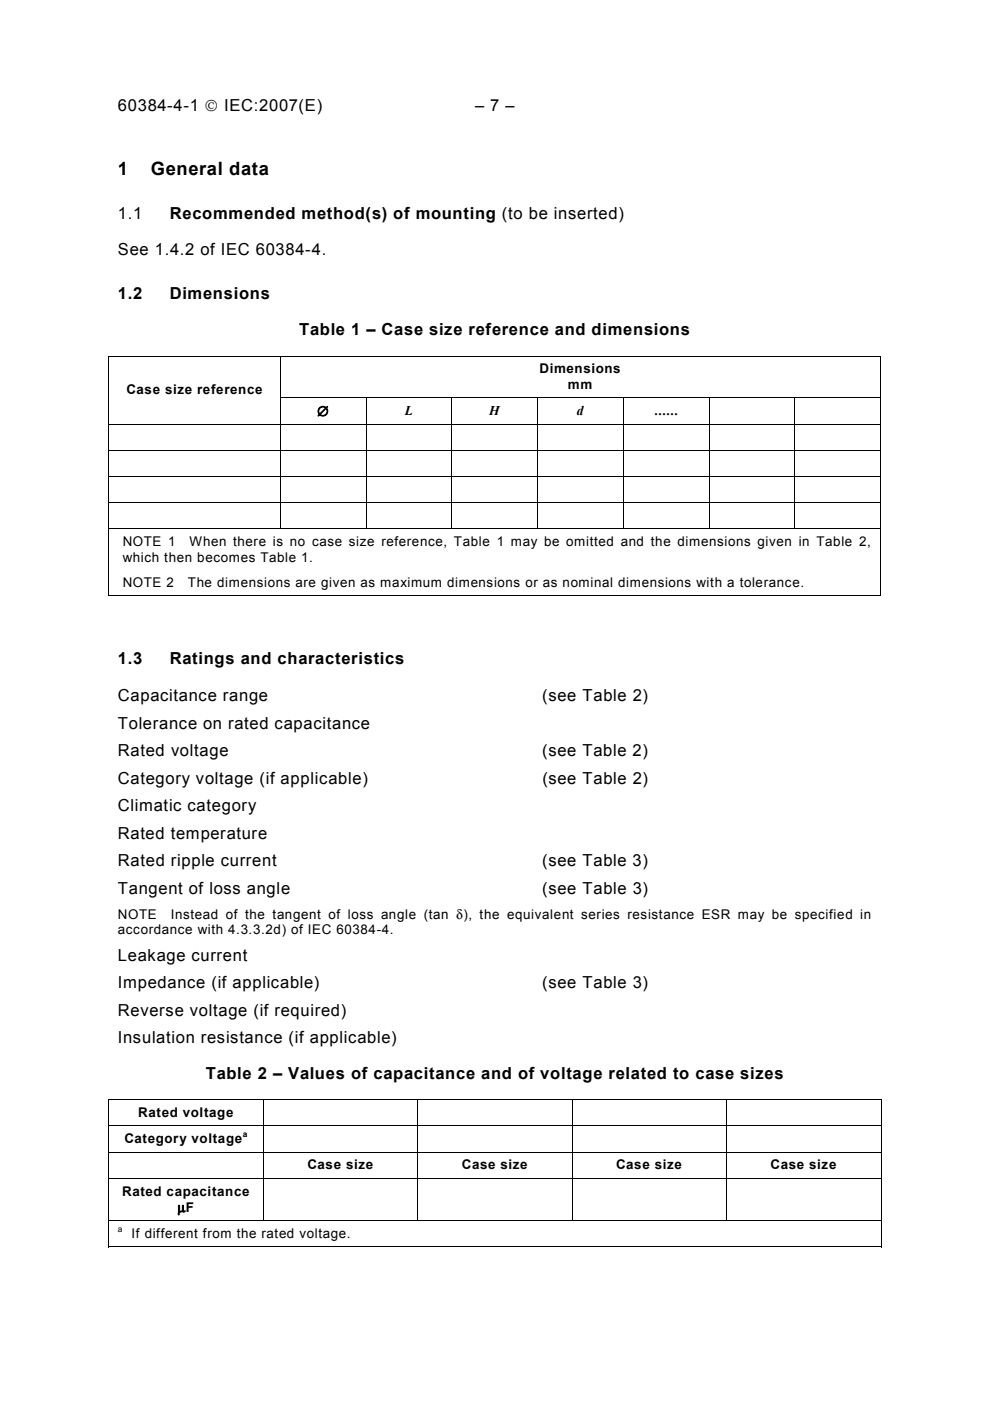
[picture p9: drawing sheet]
<svg xmlns="http://www.w3.org/2000/svg" width="210mm" height="297mm" viewBox="0 0 210 297" stroke-linecap="round" stroke-linejoin="round" font-family="sans-serif">
<defs><g id="words">
<g font-size="3.9">
<text x="25" y="37.1">1</text>
<text x="32" y="37.1">General data</text>
</g>
<g font-size="3.5">
<text x="25" y="23.5">60384-4-1 © IEC:2007(E)</text>
<text x="100.7" y="23.5">– 7 –</text>
<text x="25" y="46.5">1.1</text>
<text x="36" y="46.5">Recommended method(s) of mounting (to be inserted)</text>
<text x="25" y="54.1">See 1.4.2 of IEC 60384-4.</text>
<text x="25" y="63.5">1.2</text>
<text x="36" y="63.5">Dimensions</text>
<text x="63.5" y="71">Table 1 – Case size reference and dimensions</text>
<text x="25" y="140.8">1.3</text>
<text x="36" y="140.8">Ratings and characteristics</text>
<text x="25" y="148.7">Capacitance range</text>
<text x="115" y="148.7">(see Table 2)</text>
<text x="25" y="154.5">Tolerance on rated capacitance</text>
<text x="25" y="160.4">Rated voltage</text>
<text x="115" y="160.4">(see Table 2)</text>
<text x="25" y="166.2">Category voltage (if applicable)</text>
<text x="115" y="166.2">(see Table 2)</text>
<text x="25" y="172">Climatic category</text>
<text x="25" y="177.8">Rated temperature</text>
<text x="25" y="183.7">Rated ripple current</text>
<text x="115" y="183.7">(see Table 3)</text>
<text x="25" y="189.5">Tangent of loss angle</text>
<text x="115" y="189.5">(see Table 3)</text>
<text x="25" y="203.8">Leakage current</text>
<text x="25" y="209.6">Impedance (if applicable)</text>
<text x="115" y="209.6">(see Table 3)</text>
<text x="25" y="215.4">Reverse voltage (if required)</text>
<text x="25" y="221.2">Insulation resistance (if applicable)</text>
<text x="43.6" y="228.8">Table 2 – Values of capacitance and of voltage related to case sizes</text>
</g>
<g font-size="2.8">
<text x="26.8" y="83.6">Case size reference</text>
<text x="114.4" y="79.2">Dimensions</text>
<text x="120.4" y="82.4">mm</text>
<text x="67.3" y="88.2">∅</text>
<text x="85.9" y="88">L</text>
<text x="103.8" y="88">H</text>
<text x="122.3" y="88">d</text>
<text x="138.8" y="88">......</text>
<text x="26" y="115.9">NOTE 1</text>
<text x="26" y="119.1">which then becomes Table 1.</text>
<text x="40.2" y="115.9">When there is no case size reference, Table 1 may be omitted and the dimensions given in Table 2,</text>
<text x="26" y="124.5">NOTE 2</text>
<text x="39.9" y="124.5">The dimensions are given as maximum dimensions or as nominal dimensions with a tolerance.</text>
<text x="25" y="194.8">NOTE</text>
<text x="36.2" y="194.8">Instead of the tangent of loss angle (tan δ), the equivalent series resistance ESR may be specified in</text>
<text x="25" y="198">accordance with 4.3.3.2d) of IEC 60384-4.</text>
<text x="29.3" y="236.9">Rated voltage</text>
<text x="26.4" y="242.4">Category voltage</text>
<text x="65.2" y="247.9">Case size</text>
<text x="98" y="247.9">Case size</text>
<text x="130.7" y="247.9">Case size</text>
<text x="163.4" y="247.9">Case size</text>
<text x="25.9" y="253.5">Rated capacitance</text>
<text x="37.7" y="257">μF</text>
<text x="27.9" y="262.5">If different from the rated voltage.</text>
</g>
<g font-size="1.8">
<text x="51.5" y="241">a</text>
<text x="25" y="261.1">a</text>
</g>
</g></defs>
<path d="M23 75.4h.2v.2h-.2zM186.7 75.4h.2v.2h-.2zM23 84.2h.2v.1h-.2zM186.7 126.2h.2v.2h-.2zM23 233.1h.2v.2h-.2zM186.8 233.1h.2v.2h-.2zM186.8 264.2h.2v.2h-.2z" fill="#000"/>
<g fill="none" stroke="#000" stroke-width=".21">
<path d="M23 75.5h163.9M23.1 75.6v8.6M59.5 75.6v8.6M186.8 75.6v8.6M23 90h163.9M23 95.5h163.9M23.1 84.3v5.6M23.1 90.1v5.4M23.1 95.6v5.4M59.4 84.2h127.5M59.5 84.3v5.6M59.5 90.1v5.4"/>
<path d="M59.5 95.6v5.4M77.7 84.3v5.6M77.7 90.1v5.4M77.7 95.6v5.4M95.8 84.3v5.6M95.8 90.1v5.4M95.8 95.6v5.4M114 84.3v5.6M114 90.1v5.4M114 95.6v5.4M132.2 84.3v5.6M132.2 90.1v5.4"/>
<path d="M132.2 95.6v5.4M150.4 84.3v5.6M150.4 90.1v5.4M150.4 95.6v5.4M168.6 84.3v5.6M168.6 90.1v5.4M168.6 95.6v5.4M186.8 84.3v5.6M186.8 90.1v5.4M186.8 95.6v5.4M23 101.1h163.9M23 106.6h163.9"/>
<path d="M23 112.1h163.9M23.1 101.2v5.4M23.1 106.7v5.4M23.1 112.2v14.2M59.5 101.2v5.4M59.5 106.7v5.4M77.7 101.2v5.4M77.7 106.7v5.4M95.8 101.2v5.4M95.8 106.7v5.4M114 101.2v5.4M114 106.7v5.4"/>
<path d="M132.2 101.2v5.4M132.2 106.7v5.4M150.4 101.2v5.4M150.4 106.7v5.4M168.6 101.2v5.4M168.6 106.7v5.4M186.8 101.2v5.4M186.8 106.7v5.4M186.8 112.2v14.2M23 126.3h163.7M23 233.2h164M23 238.7h164"/>
<path d="M23.1 233.3v5.3M23.1 238.8v5.4M55.9 233.3v5.3M55.9 238.8v5.4M88.6 233.3v5.3M88.6 238.8v5.4M121.4 233.3v5.3M121.4 238.8v5.4M154.1 233.3v5.3M154.1 238.8v5.4M186.9 233.3v5.3M186.9 238.8v5.4"/>
<path d="M23 244.3h164M23 249.8h164M23 258.8h164M23.1 244.3v5.4M23.1 249.9v8.8M23.1 258.9v5.5M55.9 244.3v5.4M55.9 249.9v8.8M88.6 244.3v5.4M88.6 249.9v8.8M121.4 244.3v5.4M121.4 249.9v8.8"/>
<path d="M154.1 244.3v5.4M154.1 249.9v8.8M186.9 244.3v5.4M186.9 249.9v8.8M186.9 258.9v5.5M23 264.3h163.8"/>
</g>
<use href="#words"/>
</svg>
